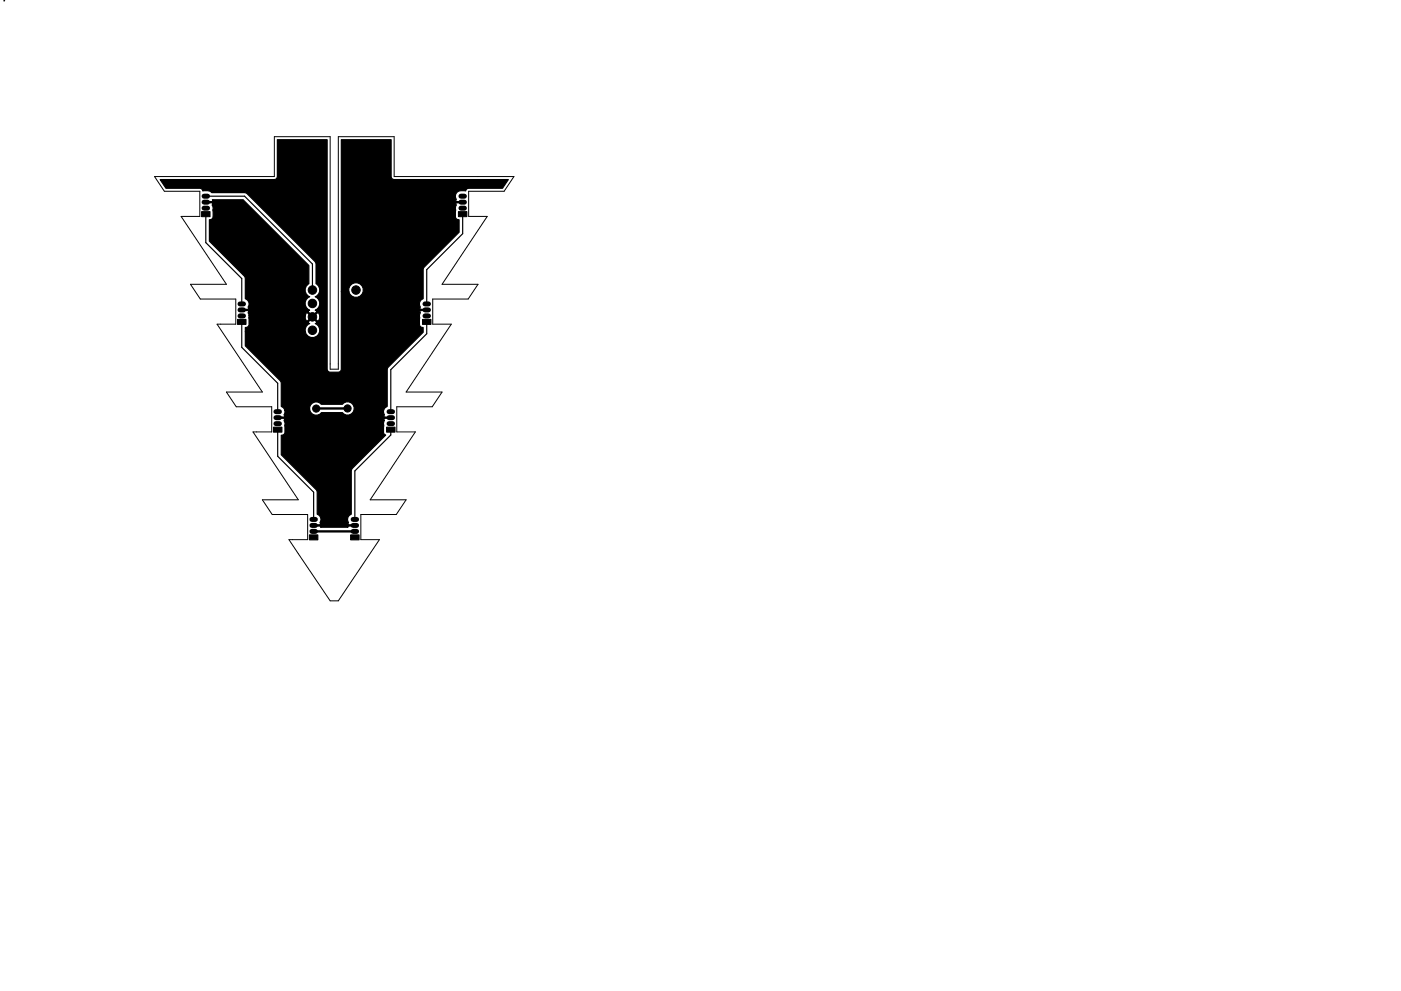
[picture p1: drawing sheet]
<svg xmlns="http://www.w3.org/2000/svg" width="297mm" height="210mm" viewBox="0 0 297 210" stroke-linecap="round" stroke-linejoin="round" font-family="sans-serif">
<path d="M.9 0v.2l.1-.2M32.8 37.5h25.4v-8.5h11.8v49.3h1.7v-49.3h11.9v8.5h25.4l-2.1 3.1h-7.5v5.3h3.9l-9.6 14.4h7.6l-2 3.1h-7.6v5.4h4l-9.6 14.4h7.6l-2.1 3.1h-7.5v5.3h4l-9.6 14.4h7.6l-2.1 3.2h-7.5v5.3h3.9l-8.7 13h-1.7l-8.7-13h3.9v-5.3h-7.5l-2.1-3.2h7.6l-9.6-14.4h4v-5.3h-7.5l-2.1-3.1h7.6l-9.6-14.4h4v-5.4h-7.5l-2.1-3.1h7.6l-9.6-14.4h4v-5.3h-7.6z" fill="none" stroke="#000" stroke-width=".21"/>
<g fill="#000" stroke="#000" stroke-width=".21">
<path d="M42.7 44.9h1.8v1.1h-1.8zM97.2 44.9h1.8v1.1h-1.8zM50.4 67.8h1.8v1h-1.8zM89.6 67.8h1.8v1h-1.8zM58 90.6h1.8v1.1h-1.8zM82 90.6h1.8v1.1h-1.8zM65.6 113.5h1.8v1h-1.8zM74.3 113.5h1.8v1h-1.8z"/>
<circle cx="66.2" cy="64.4" r=".9"/>
<circle cx="66.2" cy="67.2" r=".9"/>
<circle cx="66.2" cy="61.5" r=".9"/>
<circle cx="66.2" cy="70.1" r=".9"/>
<circle cx="75.5" cy="61.5" r=".9"/>
<circle cx="67" cy="86.7" r=".76"/>
<circle cx="73.7" cy="86.7" r=".76"/>
</g>
<g fill="none" stroke="#000" stroke-width="1.1">
<path d="M43.3 44.2h.7M43.3 42.9h.7M43.3 41.6h.7M97.7 44.2h.8M97.7 42.9h.8M97.7 41.6h.8M50.9 67h.7M50.9 65.8h.7M50.9 64.5h.7M90.1 67h.7M90.1 65.8h.7M90.1 64.5h.7"/>
<path d="M58.5 89.9h.7M58.5 88.6h.7M58.5 87.3h.7M82.5 89.9h.7M82.5 88.6h.7M82.5 87.3h.7M66.1 112.7h.8M66.1 111.5h.8M66.1 110.2h.8M74.9 112.7h.7M74.9 111.5h.7M74.9 110.2h.7"/>
</g>
<path d="M67.1 86.7h6.6M67.1 86.7h-.1M66.5 112.7h8.7" fill="none" stroke="#000" stroke-width=".5"/>
<path d="M43.6 41.6h8.3l14.3 14.4v5.5M43.6 45.4v6.1l7.7 7.6v5.4M98.1 45.4v4.2l-7.6 7.6v7.3M51.3 68.3v5.4l7.6 7.6v6M90.5 68.3v2.5l-7.6 7.6v8.9M58.9 91.2v5.6l7.6 7.6v5.8M82.9 91.2v1.1l-7.7 7.6v10.3" fill="none" stroke="#000" stroke-width=".25"/>
<path d="M34 38.1h24.4l.4-.6v-7.9h10.6v48.7a.64 .64 0 0 0 .6 .7h1.7l.6-.4 .1-16.8h1.5l.3 .6a1.56 1.56 0 0 0 2.6 0 1.56 1.56 0 0 0-1-2.4 1.56 1.56 0 0 0-1.9 1.8h-1.5v-32.2h10.5v7.9a.64 .64 0 0 0 .7 .6h24.2l-1.3 1.8h-7.1l-.5 .2-.2 .4h-.2a1.45 1.45 0 0 0-2 1.1l.3 .7-.2 .3 .1 .2h1.5v.2h-1.5l-.1 .2 .2 .3-.3 .7 .1 .4a2.16 2.16 0 0 0 .1 1.8l.6 .2v2.7l-7.5 7.6-.1 6.5a1.13 1.13 0 0 0-.6 1.7l-.1 .3 .1 .2 1.5 .1v.2h-1.5l-.1 .2 .1 .3-.2 .6 .1 .5a2.16 2.16 0 0 0 .1 1.8l.6 .2v1l-7.5 7.6-.1 8.1a1.13 1.13 0 0 0-.6 1.8l-.1 .3 .1 .2h1.5v.2h-1.5l-.1 .2 .1 .3-.2 .7 .1 .5a2.16 2.16 0 0 0 .1 1.7l.3 .2-7.3 7.3v9.5a1.13 1.13 0 0 0-.6 1.8l-.2 .3 .2 .1 1.5 .1v.2h-1.5l-.1 .3h-5.8l-.1-.3h-1.5v-.2l1.5-.1 .1-.6a1.15 1.15 0 0 0-.7-1.6l-.1-5-7.6-7.6v-4.2h.2a.65 .65 0 0 0 .6-.6v-1.8l-.2-.7 .2-.3-.2-.2h-1.5v-.2h1.5l.2-.2-.2-.3 .2-.7v-.3h5.2a1.41 1.41 0 0 0 1.1 1.1 1.41 1.41 0 0 0 1.5-.6h4.4l.3 .3a1.42 1.42 0 0 0 1.9-.3 1.42 1.42 0 0 0-.2-2 1.42 1.42 0 0 0-2 .3h-4.5l-.3-.3a1.42 1.42 0 0 0-1.5 0 1.42 1.42 0 0 0-.7 1.5h-5.2l-.3-.5-.5-.3v-5.2l-7.6-7.6v-3h12.7l.2 .5a1.55 1.55 0 0 0 2.5 .2 1.55 1.55 0 0 0-.6-2.4l.3-.4-.9-.9-.9 .9 .1 .3 .3 .1a1.49 1.49 0 0 0-1 1.7h-12.7v-.9l.4-.1 .4-.3v-2.1h11.9l.2 1 .3 .1 .9-.9h.3l.9 .9a1.07 1.07 0 0 0 0-1.8l-.9 .9h-.3l-.9-.9-.3 .1-.2 .6h-11.9l-.2-.6 .2-.3-.2-.2h-1.5v-.2l1.5-.1 .1-.7a1.15 1.15 0 0 0-.7-1.5v-4.6l-7.6-7.6v-4.6h.1a.65 .65 0 0 0 .7-.6v-1.8l-.2-.7 .1-.3-.1-.2h-1.5v-.2h1.5l.1-.2-.1-.2h6.5l14 13.9v3.9h-.1a1.54 1.54 0 0 0-.7 1.5 1.54 1.54 0 0 0 1 1.3 1.52 1.52 0 0 0-1 1.4 1.52 1.52 0 0 0 1 1.4l-.4 .3 .9 .9 .9-.9v-.2l-.3-.1a1.52 1.52 0 0 0 1-1.4 1.52 1.52 0 0 0-1-1.4 1.52 1.52 0 0 0 1-1.4 1.52 1.52 0 0 0-.8-1.4v-4.2l-.2-.5-14.4-14.4-.5-.2-7-.1a2.22 2.22 0 0 0-1.9-.3 .62 .62 0 0 0-.6-.6h-7.2z" fill="#000" stroke="#000" stroke-width=".25"/>
</svg>
